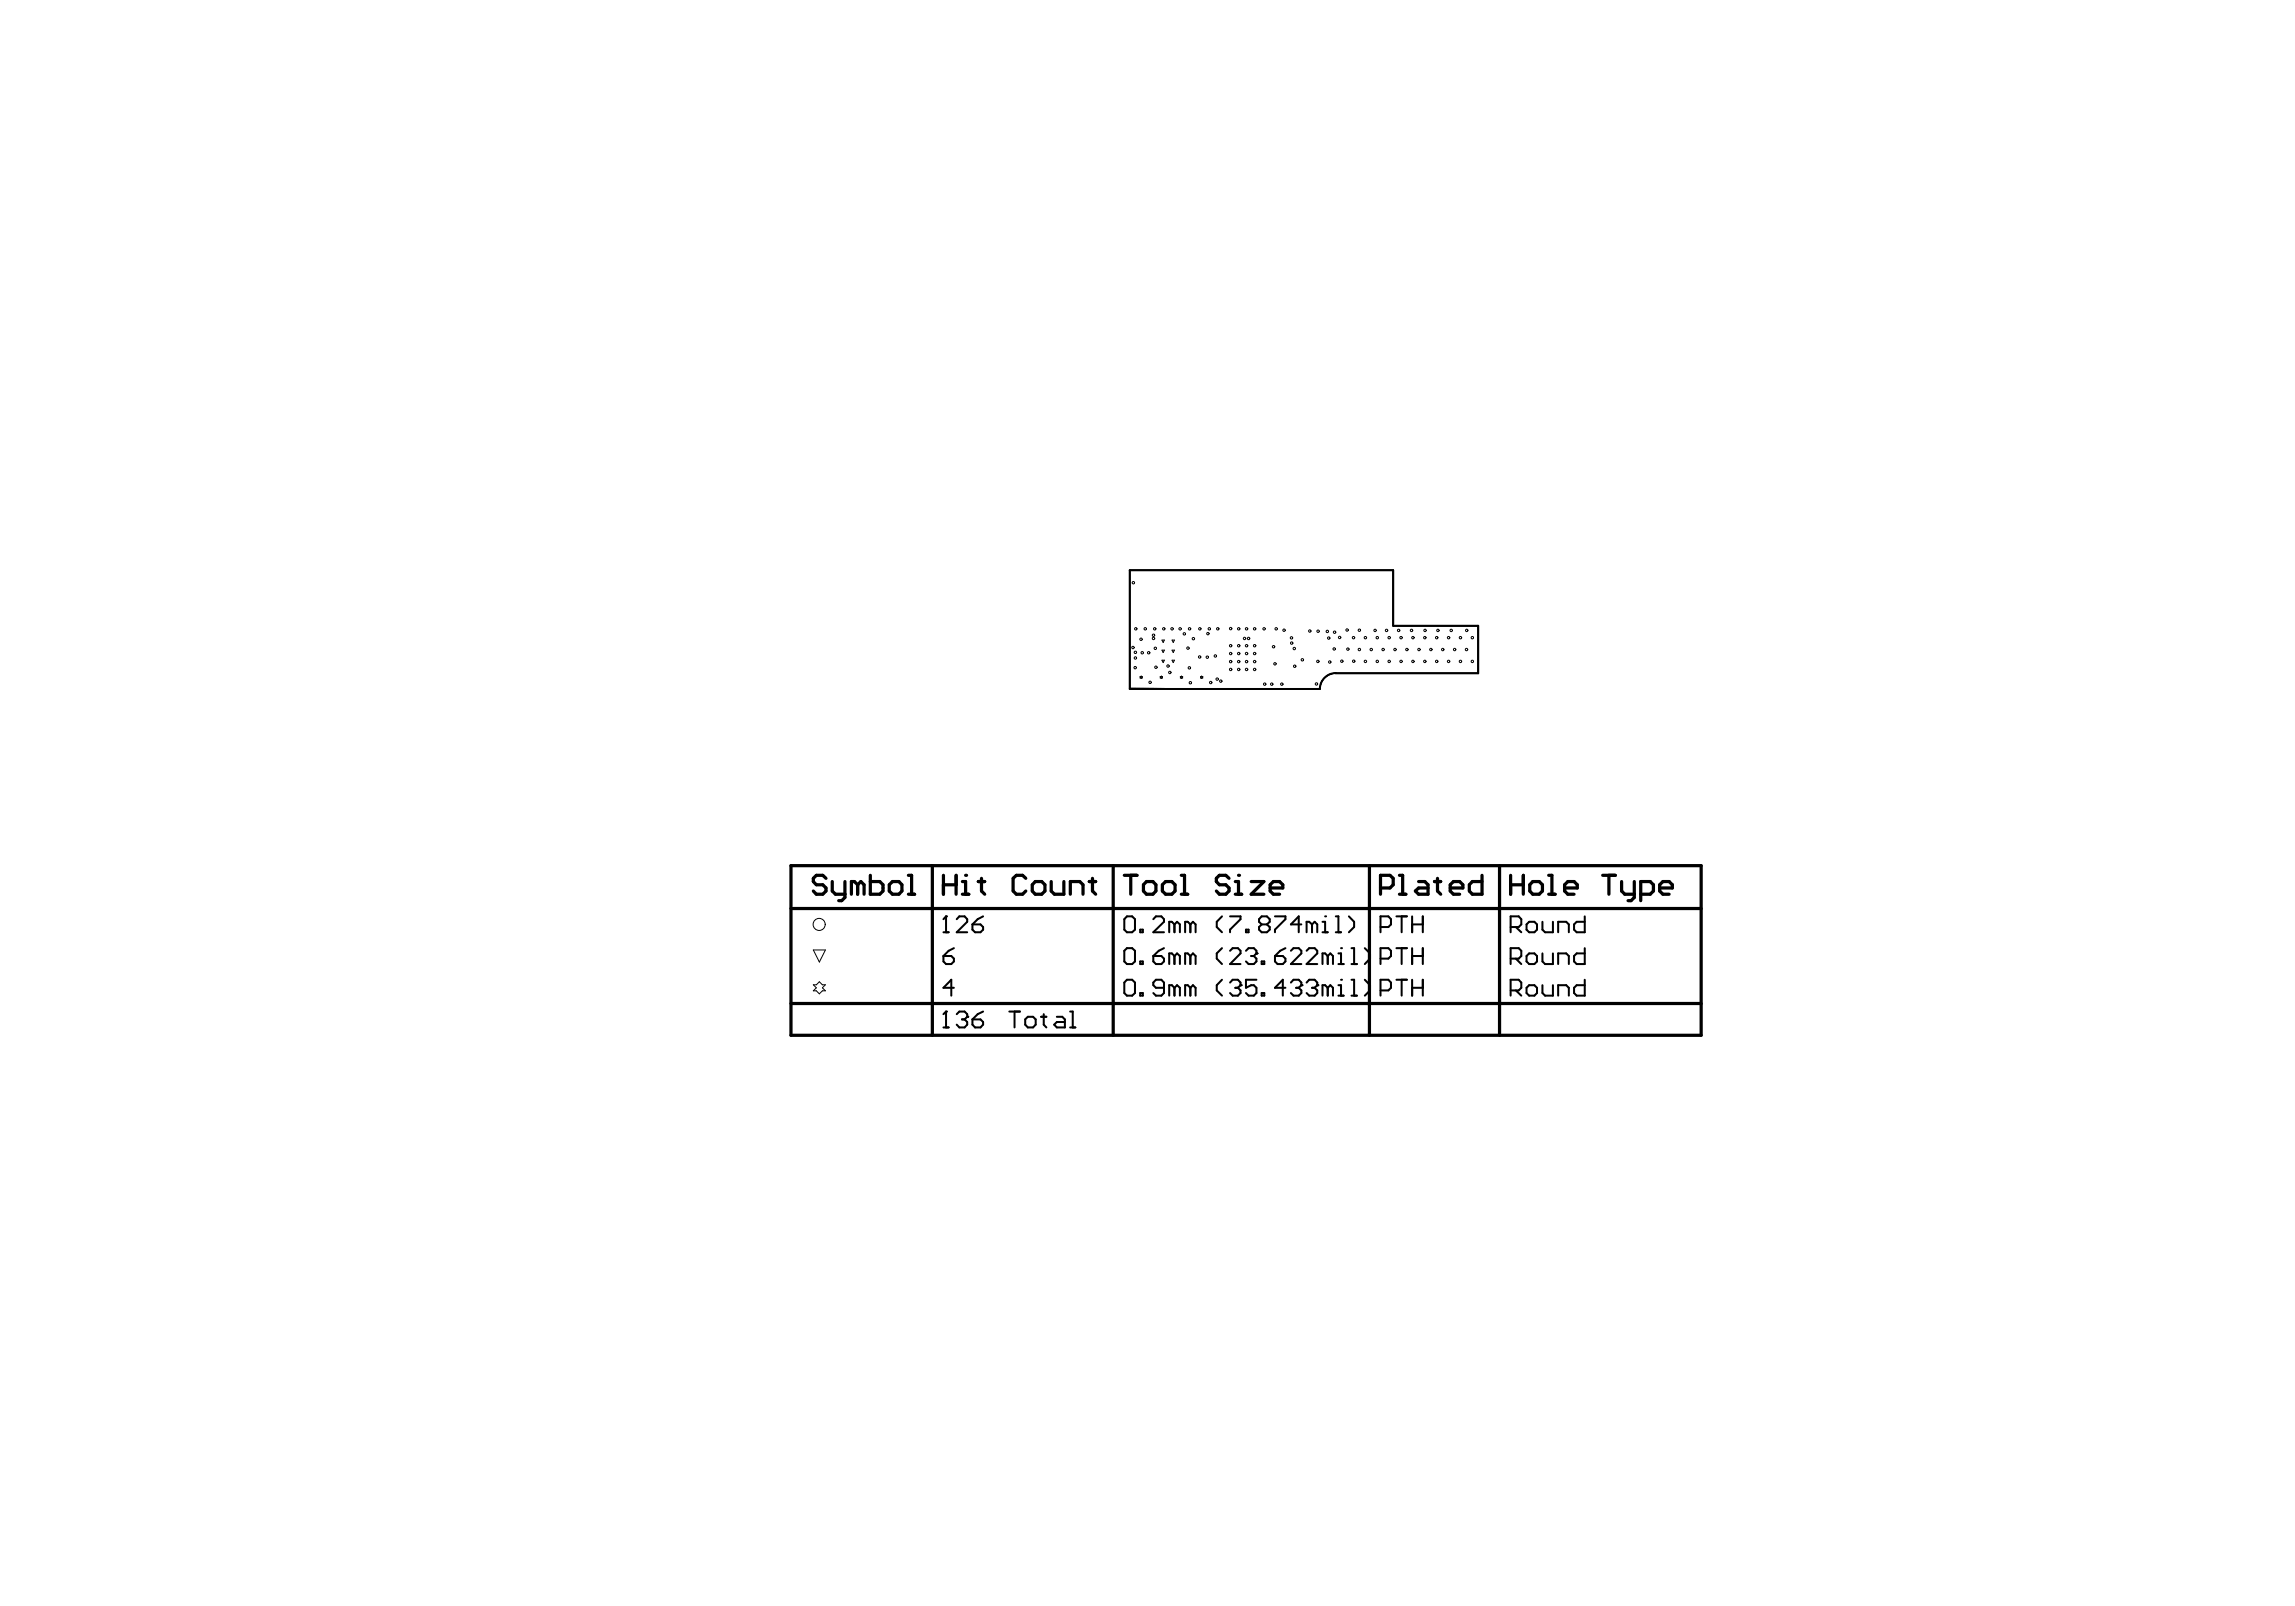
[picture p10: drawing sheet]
<svg xmlns="http://www.w3.org/2000/svg" width="289mm" height="202mm" viewBox="0 0 289 202" stroke-linecap="round" stroke-linejoin="round" font-family="sans-serif">
<g fill="none" stroke="#000" stroke-width=".13">
<path d="M142.2 71.8h33.2v7h10.7v5.9h-17.9a1.98 1.98 0 0 0-2 2l-24-.1zM143.5 85.2l.2-.1 .1 .1-.1 .1h.1l-.1 .1-.2-.1h.1zM146.1 85.2l.1-.1 .2 .1-.1 .1h.1l-.2 .1-.1-.1zM146.3 80.6h.3l-.2 .3zM146.3 83.1h.3l-.2 .3zM146.3 81.8h.3l-.2 .3zM147.6 83.1h.3l-.2 .3zM147.6 81.8h.3l-.2 .3zM147.6 80.6h.3l-.2 .3zM148.6 85.2l.1-.1 .2 .1-.1 .1h.1l-.2 .1-.1-.1h.1zM151.1 85.2l.2-.1 .1 .1v.1l-.1 .1-.2-.1h.1zM102.4 119.6h1.5l-.7 1.5z"/>
<path d="M102.4 124h.4l.4-.4 .3 .4h.4l-.4 .3 .4 .4h-.4l-.3 .4-.4-.4h-.4l.4-.4z"/>
<circle cx="142.7" cy="73.3" r=".15"/>
<circle cx="143" cy="79.1" r=".15"/>
<circle cx="144.2" cy="79.1" r=".15"/>
<circle cx="145.2" cy="80" r=".15"/>
<circle cx="145.4" cy="79.1" r=".15"/>
<circle cx="146.5" cy="79.1" r=".15"/>
<circle cx="147.6" cy="79.1" r=".15"/>
<circle cx="148.6" cy="79.1" r=".15"/>
<circle cx="149.1" cy="79.8" r=".15"/>
<circle cx="149.8" cy="79.1" r=".15"/>
<circle cx="151.1" cy="79.1" r=".15"/>
<circle cx="152.1" cy="79.8" r=".15"/>
<circle cx="152.2" cy="79.1" r=".15"/>
<circle cx="153.3" cy="79.1" r=".15"/>
<circle cx="154.9" cy="79.1" r=".15"/>
<circle cx="155.9" cy="79.1" r=".15"/>
<circle cx="156.9" cy="79.1" r=".15"/>
<circle cx="157.9" cy="79.1" r=".15"/>
<circle cx="159.1" cy="79.1" r=".15"/>
<circle cx="160.7" cy="79.1" r=".15"/>
<circle cx="161.7" cy="79.3" r=".15"/>
<circle cx="164.9" cy="79.4" r=".15"/>
<circle cx="165.9" cy="79.5" r=".15"/>
<circle cx="167.1" cy="79.5" r=".15"/>
<circle cx="168" cy="79.6" r=".15"/>
<circle cx="169.6" cy="79.3" r=".15"/>
<circle cx="171.1" cy="79.3" r=".15"/>
<circle cx="173.1" cy="79.3" r=".15"/>
<circle cx="174.6" cy="79.3" r=".15"/>
<circle cx="176.1" cy="79.3" r=".15"/>
<circle cx="177.7" cy="79.3" r=".15"/>
<circle cx="179.4" cy="79.3" r=".15"/>
<circle cx="181" cy="79.3" r=".15"/>
<circle cx="182.7" cy="79.3" r=".15"/>
<circle cx="184.6" cy="79.3" r=".15"/>
<circle cx="142.6" cy="81.5" r=".15"/>
<circle cx="142.9" cy="84" r=".15"/>
<circle cx="142.9" cy="82.8" r=".15"/>
<circle cx="142.9" cy="82.1" r=".15"/>
<circle cx="143.6" cy="80.5" r=".15"/>
<circle cx="143.8" cy="82.2" r=".15"/>
<circle cx="144.6" cy="82.2" r=".15"/>
<circle cx="144.8" cy="85.9" r=".15"/>
<circle cx="145.2" cy="80.4" r=".15"/>
<circle cx="145.4" cy="81.6" r=".15"/>
<circle cx="145.5" cy="84" r=".15"/>
<circle cx="147" cy="83.8" r=".15"/>
<circle cx="147.3" cy="84.6" r=".15"/>
<circle cx="149.6" cy="81.6" r=".15"/>
<circle cx="149.7" cy="84.1" r=".15"/>
<circle cx="149.9" cy="85.9" r=".15"/>
<circle cx="150.2" cy="80.4" r=".15"/>
<circle cx="151" cy="82.7" r=".15"/>
<circle cx="152" cy="82.7" r=".15"/>
<circle cx="152.4" cy="85.9" r=".15"/>
<circle cx="153" cy="82.6" r=".15"/>
<circle cx="153.2" cy="85.5" r=".15"/>
<circle cx="153.7" cy="85.7" r=".15"/>
<circle cx="154.9" cy="81.3" r=".15"/>
<circle cx="154.9" cy="83.3" r=".15"/>
<circle cx="154.9" cy="84.3" r=".15"/>
<circle cx="154.9" cy="82.3" r=".15"/>
<circle cx="155.9" cy="81.3" r=".15"/>
<circle cx="155.9" cy="83.3" r=".15"/>
<circle cx="155.9" cy="84.3" r=".15"/>
<circle cx="155.9" cy="82.3" r=".15"/>
<circle cx="156.7" cy="80.4" r=".15"/>
<circle cx="156.9" cy="81.3" r=".15"/>
<circle cx="156.9" cy="83.3" r=".15"/>
<circle cx="156.9" cy="84.3" r=".15"/>
<circle cx="156.9" cy="82.3" r=".15"/>
<circle cx="157.2" cy="80.4" r=".15"/>
<circle cx="157.9" cy="81.3" r=".15"/>
<circle cx="157.9" cy="83.3" r=".15"/>
<circle cx="157.9" cy="84.3" r=".15"/>
<circle cx="157.9" cy="82.3" r=".15"/>
<circle cx="159.2" cy="86.1" r=".15"/>
<circle cx="160.1" cy="86.1" r=".15"/>
<circle cx="160.3" cy="81.4" r=".15"/>
<circle cx="160.5" cy="83.6" r=".15"/>
<circle cx="161.4" cy="86.1" r=".15"/>
<circle cx="162.6" cy="80.3" r=".15"/>
<circle cx="162.6" cy="80.9" r=".15"/>
<circle cx="162.9" cy="81.6" r=".15"/>
<circle cx="163" cy="83.9" r=".15"/>
<circle cx="164" cy="83" r=".15"/>
<circle cx="165.7" cy="86.1" r=".15"/>
<circle cx="165.9" cy="83.2" r=".15"/>
<circle cx="167.3" cy="80.3" r=".15"/>
<circle cx="167.4" cy="83.3" r=".15"/>
<circle cx="168" cy="81.7" r=".15"/>
<circle cx="168.6" cy="80.2" r=".15"/>
<circle cx="168.9" cy="83.2" r=".15"/>
<circle cx="169.7" cy="81.7" r=".15"/>
<circle cx="170.4" cy="80.3" r=".15"/>
<circle cx="170.4" cy="83.2" r=".15"/>
<circle cx="171.1" cy="81.8" r=".15"/>
<circle cx="171.9" cy="80.3" r=".15"/>
<circle cx="171.9" cy="83.2" r=".15"/>
<circle cx="172.6" cy="81.8" r=".15"/>
<circle cx="173.4" cy="80.3" r=".15"/>
<circle cx="173.4" cy="83.2" r=".15"/>
<circle cx="174.1" cy="81.8" r=".15"/>
<circle cx="174.9" cy="83.2" r=".15"/>
<circle cx="174.9" cy="80.3" r=".15"/>
<circle cx="175.6" cy="81.8" r=".15"/>
<circle cx="176.4" cy="83.2" r=".15"/>
<circle cx="176.4" cy="80.3" r=".15"/>
<circle cx="177.1" cy="81.8" r=".15"/>
<circle cx="177.9" cy="80.3" r=".15"/>
<circle cx="177.9" cy="83.2" r=".15"/>
<circle cx="178.6" cy="81.8" r=".15"/>
<circle cx="179.4" cy="83.2" r=".15"/>
<circle cx="179.4" cy="80.3" r=".15"/>
<circle cx="180.1" cy="81.8" r=".15"/>
<circle cx="180.9" cy="83.2" r=".15"/>
<circle cx="180.9" cy="80.3" r=".15"/>
<circle cx="181.6" cy="81.8" r=".15"/>
<circle cx="182.4" cy="83.2" r=".15"/>
<circle cx="182.4" cy="80.3" r=".15"/>
<circle cx="183.1" cy="81.8" r=".15"/>
<circle cx="183.9" cy="83.2" r=".15"/>
<circle cx="183.9" cy="80.3" r=".15"/>
<circle cx="184.6" cy="81.8" r=".15"/>
<circle cx="185.4" cy="83.2" r=".15"/>
<circle cx="185.4" cy="80.3" r=".15"/>
<circle cx="103.1" cy="116.4" r=".76"/>
</g>
<g fill="none" stroke="#000" stroke-width=".25">
<path d="M168.2 84.7a2 2 0 0 0-2 2h-24v-14.9h33.2v7h10.7v5.9h-17.9M118.8 117.3h.6M119.1 115.3h.1M119.1 115.3v2M119.1 115.3l-.3 .4M120.1 119.3l-.7 .4-.6 .6M120.4 115.7l.4-.4h.6l.4 .4v.3l-1.4 1.3h1.4M122.4 116.4h1l.4 .3v.3l-.4 .3h-.6l-.4-.3zM123.8 115.3l-.7 .4-.7 .7M141.5 119.7l.4-.4h.6l.4 .4v1.3l-.4 .3h-.6l-.4-.3zM141.9 115.3h.6l.4 .4v1.3l-.4 .3h-.6l-.4-.3v-1.3zM143.5 117h.4v.3h-.4z"/>
<path d="M145.2 115.7l.3-.4h.7l.3 .4v.3l-1.3 1.3h1.3M146.5 119.3l-.6 .4-.7 .6M147.9 116.4l-.4-.4h-.3v1.3M147.9 116.4v.9M147.9 116.4l.3-.4 .3 .4v.9M149.9 116.4l-.4-.4h-.3v1.3M149.9 116.4v.9M149.9 116.4l.3-.4 .3 .4v.9M153.8 115.3l-.6 .7v.7l.6 .6M153.8 119.3l-.6 .7v.7l.6 .6M154.9 115.3h1.3v.4l-1.3 1.3v.3M154.9 119.7l.3-.4h.6l.4 .4v.3l-1.3 1.3h1.3"/>
<path d="M156.9 117h.3v.3h-.3zM156.9 119.7l.3-.4h.6l.4 .4v.3M158.8 116.4l-.3 .3v.3l.3 .3h.7l.3-.3v-.3l-.3-.3M158.8 116.4l-.3-.4v-.3l.3-.4h.7l.3 .4v.3l-.3 .4M158.8 116.4h.7M160.5 115.3h1.3v.4l-1.3 1.3v.3M161.8 119.3l-.6 .4-.7 .6M162.5 119.7l.3-.4h.7l.3 .4v.3l-1.3 1.3h1.3M163.8 116.4h-1.3l1-1.1v2M164.5 119.7l.3-.4h.7l.3 .4v.3l-1.3 1.3h1.3M165.2 116.4l-.4-.4h-.3v1.3M165.2 116.4v.9"/>
<path d="M165.2 116.4l.3-.4 .3 .4v.9M166.5 117.3h.7M166.5 116h.3v1.3M166.8 115.3h.1M168.2 117.3h.6M168.2 115.3h.3v2M168.8 119.3h.1M169.8 115.3l.7 .7v.7l-.7 .6M170.1 119.3h.4v2M171.8 119.3l.7 .7v.7l-.7 .6M173.8 116.7h1l.3-.3v-.7l-.3-.4h-1v2M175.8 115.3h1.3"/>
<path d="M175.8 119.3h1.3M176.5 115.3v2M176.5 119.3v2M177.8 116.4h1.3M177.8 115.3v2M177.8 119.3v2M179.1 115.3v2M179.1 119.3v2M190.2 116.7h1l.3-.3v-.7l-.3-.4h-1v2M190.8 116.7l.7 .6M192.2 116.4l.3-.4h.7l.3 .4v.6l-.3 .3h-.7l-.3-.3zM194.2 116v1l.3 .3h1v-1.3"/>
<path d="M196.2 117.3v-1.3h1l.3 .4v.9M199.5 115.3v2h-1l-.3-.3v-.6l.3-.4h1M199.5 119.3v2h-1l-.3-.3v-.7l.3-.3h1M118.8 120.3h1l.3 .4v.3l-.3 .3h-.7l-.3-.3zM118.8 129.3h.6M119.1 127.3h.1M119.1 127.3v2M119.1 127.3l-.3 .3M120.1 124.3h-1.3l1-1v2M120.4 127.6l.4-.3h.6l.4 .3v.4M121.1 128.3h.3M121.4 128.3l.4 .3v.4l-.4 .3h-.6l-.4-.3"/>
<path d="M121.8 128h.1M121.8 128l-.4 .3M122.4 128.3h1l.4 .3v.4l-.4 .3h-.6l-.4-.3zM123.8 127.3l-.7 .3-.7 .7M127.1 127.3h1.3M127.7 127.3v2M129.1 128.3l.3-.3h.7l.3 .3v.7l-.3 .3h-.7l-.3-.3zM131.1 128h.6M131.4 127.6v1.4l.3 .3M133 128h.7l.4 .3v1h-1.1l-.3-.3 .3-.4h1.1M134.7 129.3h.7M134.7 127.3h.4v2"/>
<path d="M141.9 123.3h.6l.4 .4v1.3l-.4 .3h-.6l-.4-.3v-1.3zM143.5 121h.4v.3h-.4zM143.5 125h.4v.3h-.4zM145.2 120.3h1l.3 .4v.3l-.3 .3h-.7l-.3-.3zM146.5 124.3h-1l-.3-.3v-.3l.3-.4h.7l.3 .4v1.3l-.3 .3h-.7l-.3-.3M147.9 120.3l-.4-.3h-.3v1.3M147.9 124.3l-.4-.3h-.3v1.3M147.9 120.3v1M147.9 124.3v1M147.9 120.3l.3-.3 .3 .3v1M147.9 124.3l.3-.3 .3 .3v1M149.9 120.3l-.4-.3h-.3v1.3"/>
<path d="M149.9 124.3l-.4-.3h-.3v1.3M149.9 120.3v1M149.9 124.3v1M149.9 120.3l.3-.3 .3 .3v1M149.9 124.3l.3-.3 .3 .3v1M153.8 123.3l-.6 .7v.7l.6 .6M154.9 123.7l.3-.4h.6l.4 .4v.3M155.5 124.3h.3M155.8 124.3l.4 .4v.3l-.4 .3h-.6l-.3-.3M156.2 124h.1M156.2 124l-.4 .3M157.5 120.3h.3"/>
<path d="M157.8 120.3l.4 .4v.3l-.4 .3h-.6l-.3-.3M158.2 120h.1M158.2 123.3h-1.3v1l.6-.3h.3l.4 .3v.7l-.4 .3h-.6l-.3-.3M158.2 120l-.4 .3M158.8 121h.4v.3h-.4zM158.8 125h.4v.3h-.4zM160.5 120.3h1l.3 .4v.3l-.3 .3h-.7l-.3-.3zM161.8 124.3h-1.3l1-1v2M162.5 123.7l.3-.4h.7l.3 .4v.3M163.2 124.3h.3M163.5 124.3l.3 .4v.3l-.3 .3h-.7l-.3-.3M163.8 124h.1"/>
<path d="M163.8 124l-.3 .3M164.5 123.7l.3-.4h.7l.3 .4v.3M165.2 124.3h.3M165.5 124.3l.3 .4v.3l-.3 .3h-.7l-.3-.3M165.8 124h.1M165.8 124l-.3 .3M167.2 124.3l.3-.3 .3 .3v1M167.2 120.3l-.4-.3h-.3v1.3M167.2 124.3l-.4-.3h-.3v1.3M167.2 120.3v1M167.2 124.3v1M167.2 120.3l.3-.3 .3 .3v1"/>
<path d="M168.5 121.3h.7M168.5 120h.3v1.3M168.5 124h.3v1.3M168.5 125.3h.7M168.8 123.3h.1M170.1 123.3h.4v2M170.1 121.3h.7M170.1 125.3h.7M171.8 123.3l.7 .7v.7l-.7 .6M173.8 120.7h1l.3-.4v-.6l-.3-.4h-1v2M173.8 124.7h1l.3-.4v-.6l-.3-.4h-1v2M175.8 123.3h1.3"/>
<path d="M176.5 123.3v2M177.8 123.3v2M177.8 120.3h1.3M177.8 124.3h1.3M179.1 123.3v2M190.2 120.7h1l.3-.4v-.6l-.3-.4h-1v2M190.2 124.7h1l.3-.4v-.6l-.3-.4h-1v2M190.8 120.7l.7 .6M190.8 124.7l.7 .6M192.2 120.3l.3-.3h.7l.3 .3v.7l-.3 .3h-.7l-.3-.3zM192.2 124.3l.3-.3h.7l.3 .3v.7l-.3 .3h-.7l-.3-.3zM194.2 120v1l.3 .3h1v-1.3"/>
<path d="M194.2 124v1l.3 .3h1v-1.3M196.2 121.3v-1.3h1l.3 .3v1M196.2 125.3v-1.3h1l.3 .3v1M199.5 123.3v2h-1l-.3-.3v-.7l.3-.3h1"/>
</g>
<g fill="none" stroke="#000" stroke-width=".41">
<path d="M99.6 109h114.6v21.3h-114.6zM99.6 114.4h114.6M104 110.6l-.4-.4h-.8l-.4 .4v.4l.4 .4h.8l.4 .4v.3l-.4 .5h-.8l-.4-.5M104.8 111v1.1l.4 .5h1.2M106.4 111v2l-.4 .4h-.4M108 111.4l.4-.4 .4 .4v1.2M108 111.4l-.4-.4h-.4v1.6M108 111.4v1.2M109.6 110.2v2.4h1.2l.4-.5v-.7l-.4-.4h-1.2M112 111.4l.4-.4h.8l.3 .4v.7l-.3 .5h-.8l-.4-.5zM114.4 110.2h.4v2.4M114.4 112.6h.7"/>
<path d="M117.4 109v21.3M118.8 111.4h1.6M118.8 110.2v2.4M120.4 110.2v2.4M121.2 112.6h.8M121.2 111h.4v1.6M123.2 111h.8M123.6 110.6v1.5l.4 .5M129.1 110.6l-.4-.4h-.7l-.5 .4v1.5l.5 .5h.7l.4-.5M130.3 111h.8l.5 .4v.7l-.5 .5h-.8l-.3-.5v-.7zM132.3 111v1.1l.4 .5h1.2v-1.6M134.7 112.6v-1.6h1.2l.4 .4v1.2"/>
<path d="M137.1 111h.8M137.5 110.6v1.5l.4 .5M140.1 109v21.3M141.5 110.2h1.6M142.4 110.2v2.4M144.3 111h.8l.4 .4v.7l-.4 .5h-.8l-.3-.5v-.7zM146.3 111.4l.4-.4h.8l.4 .4v.7l-.4 .5h-.8l-.4-.5zM148.7 110.2h.4v2.4M148.7 112.6h.8M154.7 110.6l-.4-.4h-.8l-.4 .4v.4l.4 .4h.8l.4 .4v.3l-.4 .5h-.8l-.4-.5M155.5 112.6h.8M155.5 111h.4v1.6"/>
<path d="M157.5 111h1.6l-1.6 1.6h1.6M159.9 111.8h1.6v-.4l-.4-.4h-.8l-.4 .4v.7l.4 .5h.8M172.4 109v21.3M173.8 111.8h1.2l.4-.4v-.8l-.4-.4h-1.2v2.4M176.2 110.2h.4v2.4M176.2 112.6h.8M178.6 111h.8l.4 .4v1.2h-1.2l-.4-.5 .4-.3h1.2M180.6 111h.8M181 110.6v1.5l.4 .5M182.6 111.8h1.6v-.4l-.4-.4h-.8l-.4 .4v.7l.4 .5h.8M186.6 110.2v2.4h-1.2l-.4-.5v-.7l.4-.4h1.2M188.8 109v21.3"/>
<path d="M190.2 111.4h1.6M190.2 110.2v2.4M191.8 110.2v2.4M193 111h.8l.4 .4v.7l-.4 .5h-.8l-.4-.5v-.7zM195 110.2h.4v2.4M195 112.6h.8M197 111.8h1.6v-.4l-.4-.4h-.8l-.4 .4v.7l.4 .5h.8M201.8 110.2h1.6M202.6 110.2v2.4M204.1 111v1.1l.5 .5h1.1M205.7 111v2l-.4 .4h-.3M206.6 112.6h1.1l.5-.5v-.7l-.5-.4h-1.1v2.4"/>
<path d="M208.9 111.8h1.6v-.4l-.4-.4h-.8l-.4 .4v.7l.4 .5h.8M99.6 126.3h114.6"/>
</g>
<g fill="#000">
<circle cx="121.6" cy="110.2" r=".2"/>
<circle cx="155.9" cy="110.2" r=".2"/>
</g>
</svg>
